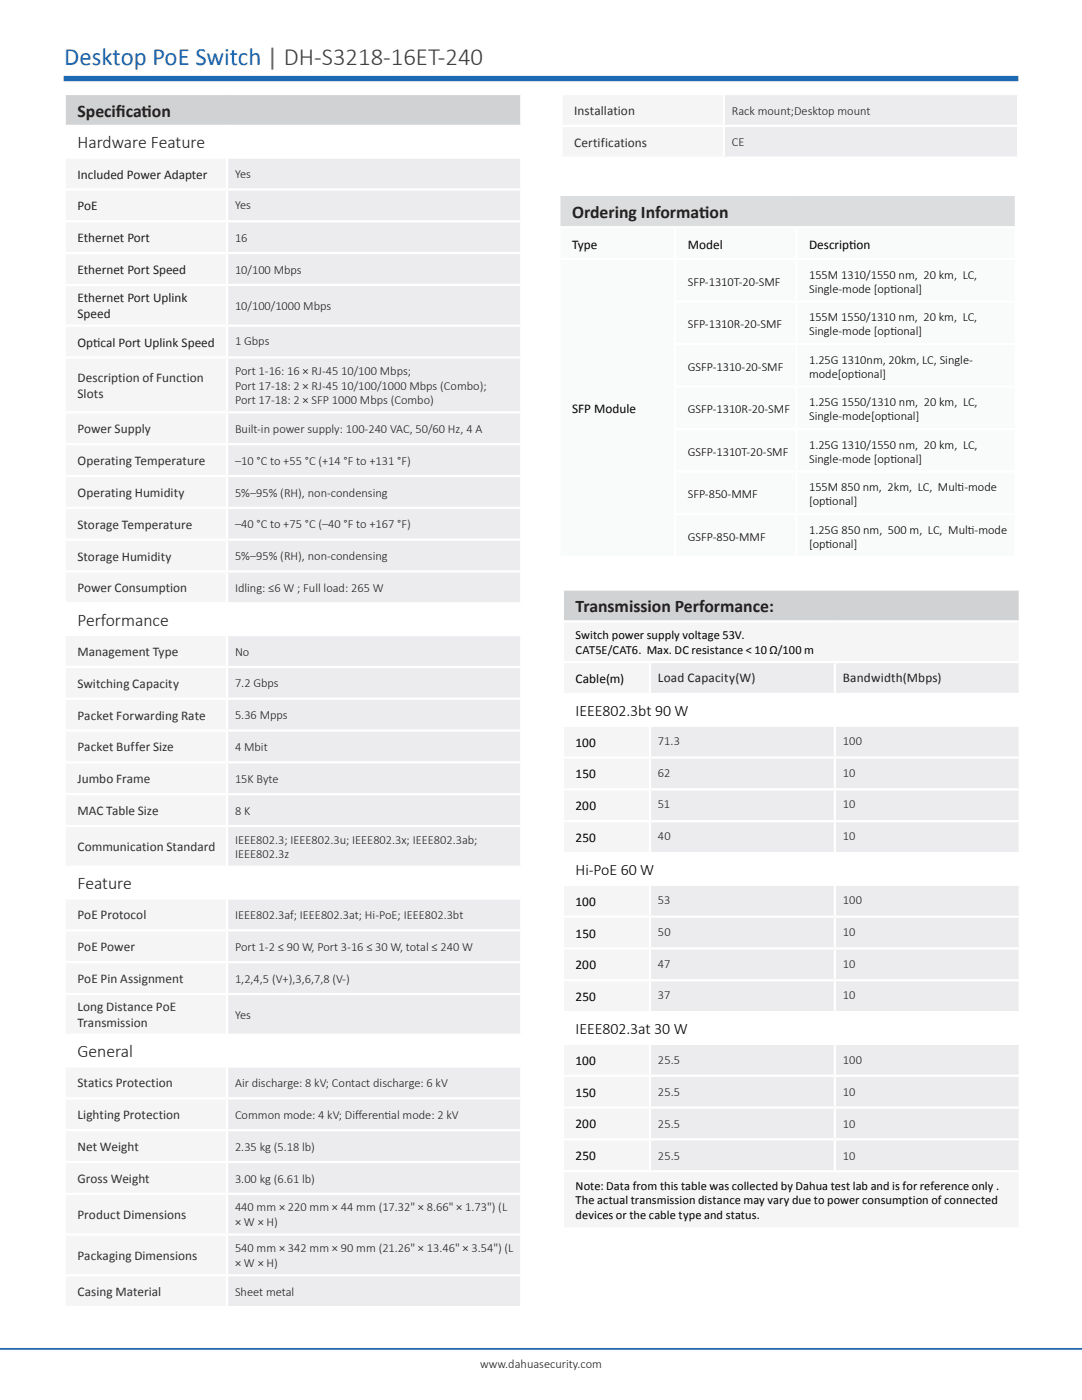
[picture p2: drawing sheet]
<svg xmlns="http://www.w3.org/2000/svg" width="216mm" height="279mm" viewBox="0 0 216 279" stroke-linecap="round" stroke-linejoin="round" font-family="sans-serif">
<defs><g id="words">
<text font-size="4.9" fill="#1e69b4" x="12.8" y="13">Desktop PoE Switch | DH-S3218-16ET-240</text>
<g font-size="3.5" fill="#231f20">
<text x="15.5" y="23.3">Specif</text>
<text x="23.1" y="23.3">icat</text>
<text x="28.3" y="23.3">ion</text>
<text x="15.5" y="29.6">Hardware Feature</text>
<text x="114.2" y="43.6">Ordering Informat</text>
<text x="139.5" y="43.6">ion</text>
<text x="15.5" y="124.9">Performance</text>
<text x="114.9" y="122.2">Transmission Performance:</text>
<text x="15.5" y="177.5">Feature</text>
<text x="15.5" y="211">General</text>
</g>
<g font-size="3.2">
<text x="114.9" y="142.9">IEEE802.3bt 90 W</text>
<text x="114.9" y="174.6">Hi-PoE 60 W</text>
<text x="114.9" y="206.4">IEEE802.3at 30 W</text>
</g>
<g font-size="2.6" fill="#312f30">
<text x="114.6" y="22.9">Installation</text>
<text x="114.6" y="29.3">Certifications</text>
<text x="15.5" y="76.2">Description of Function</text>
<text x="15.5" y="79.4">Slots</text>
<text x="15.5" y="86.5">Power Supply</text>
<text x="15.5" y="92.8">Operating Temperature</text>
<text x="15.5" y="99.2">Operating Humidity</text>
<text x="15.5" y="105.5">Storage Temperature</text>
<text x="15.5" y="111.9">Storage Humidity</text>
<text x="15.5" y="118.2">Power Consumption</text>
<text x="15.5" y="130.9">Management Type</text>
<text x="15.5" y="137.3">Switching Capacity</text>
<text x="15.5" y="143.6">Packet Forwarding Rate</text>
<text x="15.5" y="150">Packet Buffer Size</text>
<text x="15.5" y="156.3">Jumbo Frame</text>
<text x="15.5" y="162.7">MAC Table Size</text>
<text x="15.5" y="169.9">Communication Standard</text>
<text x="15.5" y="183.5">PoE Protocol</text>
<text x="15.5" y="189.8">PoE Power</text>
<text x="15.5" y="196.2">PoE Pin Assignment</text>
<text x="15.5" y="201.8">Long Distance PoE</text>
<text x="15.5" y="205">Transmission</text>
<text x="15.5" y="217">Statics Protection</text>
<text x="15.5" y="223.4">Lighting Protection</text>
<text x="15.5" y="229.7">Net Weight</text>
<text x="15.5" y="236.1">Gross Weight</text>
<text x="15.5" y="243.3">Product Dimensions</text>
<text x="15.5" y="251.4">Packaging Dimensions</text>
<text x="15.5" y="258.7">Casing Material</text>
</g>
<g font-size="2.6" fill="#231f20">
<text x="15.5" y="35.6">Included Power Adapter</text>
<text x="15.5" y="42">PoE</text>
<text x="15.5" y="48.3">Ethernet Port</text>
<text x="15.5" y="54.7">Ethernet Port Speed</text>
<text x="15.5" y="60.3">Ethernet Port Uplink</text>
<text x="15.5" y="63.5">Speed</text>
<text x="15.5" y="69.2">Opt</text>
<text x="18.6" y="69.2">ical Port Uplink Speed</text>
<text x="131.3" y="136">Load Capacity(W)</text>
<text x="168.2" y="136">Bandwidth(Mbps)</text>
</g>
<g font-size="2.6">
<text x="114.2" y="49.6">Type</text>
<text x="137.2" y="49.6">Model</text>
<text x="161.4" y="49.6">Descript</text>
<text x="169.4" y="49.6">ion</text>
<text x="114.2" y="82.5">SFP Module</text>
<text x="114.9" y="136.3">Cable(m)</text>
<text x="114.9" y="149">100</text>
<text x="114.9" y="155.4">150</text>
<text x="114.9" y="161.7">200</text>
<text x="114.9" y="168.1">250</text>
<text x="114.9" y="180.8">100</text>
<text x="114.9" y="187.1">150</text>
<text x="114.9" y="193.5">200</text>
<text x="114.9" y="199.8">250</text>
<text x="114.9" y="212.5">100</text>
<text x="114.9" y="218.9">150</text>
<text x="114.9" y="225.2">200</text>
<text x="114.9" y="231.6">250</text>
</g>
<g font-size="2.5" fill="#231f20">
<text x="146" y="22.9">Rack mount;Desktop mount</text>
<text x="146" y="29.2">CE</text>
<text x="46.9" y="35.6">Yes</text>
<text x="46.9" y="41.6">Yes</text>
<text x="46.9" y="48.3">16</text>
<text x="46.9" y="54.6">10/100 Mbps</text>
<text x="46.9" y="61.9">10/100/1000 Mbps</text>
<text x="46.9" y="68.8">1 Gbps</text>
<text x="46.9" y="74.8">Port 1-16: 16 × RJ-45 10/100 Mbps;</text>
<text x="46.9" y="77.7">Port 17-18: 2 × RJ-45 10/100/1000 Mbps (Combo);</text>
<text x="46.9" y="80.7">Port 17-18: 2 × SFP 1000 Mbps (Combo)</text>
<text x="46.9" y="86.4">Built-in power supply: 100-240 VAC, 50/60 Hz, 4 A</text>
<text x="46.9" y="92.7">–10 °C to +55 °C (+14 °F to +131 °F)</text>
<text x="46.9" y="99.1">5%–95% (RH), non-condensing</text>
<text x="46.9" y="105.4">–40 °C to +75 °C (–40 °F to +167 °F)</text>
<text x="46.9" y="111.8">5%–95% (RH), non-condensing</text>
<text x="46.9" y="118.1">Idling: ≤6 W ; Full load: 265 W</text>
<text x="46.9" y="130.8">No</text>
<text x="46.9" y="137.2">7.2 Gbps</text>
<text x="46.9" y="143.5">5.36 Mpps</text>
<text x="46.9" y="149.9">4 Mbit</text>
<text x="131.3" y="148.7">71.3</text>
<text x="168.2" y="148.7">100</text>
<text x="131.3" y="155">62</text>
<text x="168.2" y="155">10</text>
<text x="46.9" y="156.2">15K Byte</text>
<text x="131.3" y="161.4">51</text>
<text x="168.2" y="161.4">10</text>
<text x="46.9" y="162.6">8 K</text>
<text x="131.3" y="167.7">40</text>
<text x="168.2" y="167.7">10</text>
<text x="46.9" y="168.4">IEEE802.3; IEEE802.3u; IEEE802.3x; IEEE802.3ab;</text>
<text x="46.9" y="171.3">IEEE802.3z</text>
<text x="46.9" y="183.4">IEEE802.3af; IEEE802.3at; Hi-PoE; IEEE802.3bt</text>
<text x="131.3" y="180.4">53</text>
<text x="168.2" y="180.4">100</text>
<text x="46.9" y="189.8">Port 1-2 ≤ 90 W, Port 3-16 ≤ 30 W, total ≤ 240 W</text>
<text x="131.3" y="186.8">50</text>
<text x="168.2" y="186.8">10</text>
<text x="46.9" y="196.1">1,2,4,5 (V+),3,6,7,8 (V-)</text>
<text x="131.3" y="193.1">47</text>
<text x="168.2" y="193.1">10</text>
<text x="46.9" y="203.4">Yes</text>
<text x="131.3" y="199.5">37</text>
<text x="168.2" y="199.5">10</text>
<text x="131.3" y="212.4">25.5</text>
<text x="168.2" y="212.4">100</text>
<text x="46.9" y="217">Air discharge: 8 kV; Contact discharge: 6 kV</text>
<text x="131.3" y="218.8">25.5</text>
<text x="168.2" y="218.8">10</text>
<text x="46.9" y="223.3">Common mode: 4 kV; Dif</text>
<text x="70.9" y="223.3">ferent</text>
<text x="76.7" y="223.3">ial mode: 2 kV</text>
<text x="131.3" y="225.1">25.5</text>
<text x="168.2" y="225.1">10</text>
<text x="46.9" y="229.7">2.35 kg (5.18 lb)</text>
<text x="131.3" y="231.5">25.5</text>
<text x="168.2" y="231.5">10</text>
<text x="46.9" y="236">3.00 kg (6.61 lb)</text>
<text x="46.9" y="241.8">440 mm × 220 mm × 44 mm (17.32&quot; × 8.66&quot; × 1.73&quot;) (L</text>
<text x="46.9" y="244.7">× W × H)</text>
<text x="46.9" y="249.9">540 mm × 342 mm × 90 mm (21.26&quot; × 13.46&quot; × 3.54&quot;) (L</text>
<text x="46.9" y="252.9">× W × H)</text>
<text x="46.9" y="258.6">Sheet metal</text>
<text x="95.8" y="272.9">www.dahuasecurity.com</text>
</g>
<g font-size="2.5">
<text x="137.2" y="57">SFP-1310T-20-SMF</text>
<text x="161.4" y="55.6">155M 1310/1550 nm, 20 km, LC,</text>
<text x="161.4" y="58.4">Single-mode [opt</text>
<text x="177.7" y="58.4">ional]</text>
<text x="137.2" y="65.5">SFP-1310R-20-SMF</text>
<text x="161.4" y="64.1">155M 1550/1310 nm, 20 km, LC,</text>
<text x="161.4" y="66.9">Single-mode [opt</text>
<text x="177.7" y="66.9">ional]</text>
<text x="137.2" y="74">GSFP-1310-20-SMF</text>
<text x="161.4" y="72.6">1.25G 1310nm, 20km, LC, Single-</text>
<text x="161.4" y="75.4">mode[opt</text>
<text x="170.5" y="75.4">ional]</text>
<text x="137.2" y="82.4">GSFP-1310R-20-SMF</text>
<text x="161.4" y="81">1.25G 1550/1310 nm, 20 km, LC,</text>
<text x="161.4" y="83.9">Single-mode[opt</text>
<text x="177.1" y="83.9">ional]</text>
<text x="161.4" y="89.5">1.25G 1310/1550 nm, 20 km, LC,</text>
<text x="137.2" y="90.9">GSFP-1310T-20-SMF</text>
<text x="161.4" y="92.3">Single-mode [opt</text>
<text x="177.7" y="92.3">ional]</text>
<text x="137.2" y="99.4">SFP-850-MMF</text>
<text x="161.4" y="98">155M 850 nm, 2km, LC, Mult</text>
<text x="161.4" y="100.8">[opt</text>
<text x="164.7" y="100.8">ional]</text>
<text x="191.1" y="98">i-mode</text>
<text x="137.2" y="107.9">GSFP-850-MMF</text>
<text x="161.4" y="106.5">1.25G 850 nm, 500 m, LC, Mult</text>
<text x="193.1" y="106.5">i-mode</text>
<text x="161.4" y="109.3">[opt</text>
<text x="164.7" y="109.3">ional]</text>
<text x="114.9" y="127.5">Switch power supply voltage 53V.</text>
<text x="114.9" y="130.5">CAT5E/CAT6. Max. DC resistance &lt; 10 Ω/100 m</text>
<text x="114.9" y="237.4">Note: Data from this table was collected by Dahua test lab and is for reference only .</text>
<text x="114.9" y="240.4">The actual transmission distance may vary due to power consumption of connected</text>
<text x="114.9" y="243.3">devices or the cable type and status.</text>
</g>
</g></defs>
<path d="M0 269.2h215.9" fill="none" stroke="#1e69b4" stroke-width=".35"/>
<path d="M12.7 15.7h190.5" fill="none" stroke="#1e69b4" stroke-width="1.1" stroke-linecap="butt"/>
<path d="M12.9 18.8h91.1v6.3h-91.1z" fill="#d1d2d4"/>
<path d="M12.9 25.1h91.1v6.4h-91.1zM12.9 120.4h91.1v6.3h-91.1zM12.9 173h91.1v6.3h-91.1zM12.9 206.5h91.1v6.4h-91.1z" fill="#fff"/>
<path d="M12.9 31.5h32.4v6.3h-32.4zM12.9 37.8h32.4v6.4h-32.4z" fill="#f5f5f6"/>
<path d="M45.3 31.5h58.7v6.3h-58.7zM45.3 37.8h58.7v6.4h-58.7z" fill="#ececee"/>
<path d="M12.9 44.2h32.4v6.3h-32.4z" fill="#f5f5f6"/>
<path d="M45.3 44.2h58.7v6.3h-58.7z" fill="#ececee"/>
<path d="M12.9 50.5h32.4v6.4h-32.4zM12.9 65h32.4v6.3h-32.4z" fill="#f5f5f6"/>
<path d="M45.3 50.5h58.7v6.4h-58.7zM45.3 65h58.7v6.3h-58.7z" fill="#ececee"/>
<path d="M12.9 56.9h32.4v8.1h-32.4z" fill="#f5f5f6"/>
<path d="M45.3 56.9h58.7v8.1h-58.7z" fill="#ececee"/>
<path d="M12.9 71.3h32.4v11h-32.4zM12.9 82.3h32.4v6.3h-32.4zM12.9 88.6h32.4v6.4h-32.4zM12.9 95h32.4v6.3h-32.4z" fill="#f5f5f6"/>
<path d="M45.3 71.3h58.7v11h-58.7zM45.3 82.3h58.7v6.3h-58.7zM45.3 88.6h58.7v6.4h-58.7zM45.3 95h58.7v6.3h-58.7z" fill="#ececee"/>
<path d="M12.9 101.3h32.4v6.4h-32.4zM12.9 107.7h32.4v6.3h-32.4zM12.9 114h32.4v6.4h-32.4z" fill="#f5f5f6"/>
<path d="M45.3 101.3h58.7v6.4h-58.7zM45.3 107.7h58.7v6.3h-58.7zM45.3 114h58.7v6.4h-58.7z" fill="#ececee"/>
<path d="M12.9 126.7h32.4v6.4h-32.4zM12.9 133.1h32.4v6.3h-32.4zM12.9 139.4h32.4v6.4h-32.4zM12.9 145.8h32.4v6.3h-32.4z" fill="#f5f5f6"/>
<path d="M45.3 126.7h58.7v6.4h-58.7zM45.3 133.1h58.7v6.3h-58.7zM45.3 139.4h58.7v6.4h-58.7zM45.3 145.8h58.7v6.3h-58.7z" fill="#ececee"/>
<path d="M12.9 152.1h32.4v6.4h-32.4zM12.9 158.5h32.4v6.3h-32.4z" fill="#f5f5f6"/>
<path d="M45.3 152.1h58.7v6.4h-58.7zM45.3 158.5h58.7v6.3h-58.7z" fill="#ececee"/>
<path d="M12.9 164.8h32.4v8.2h-32.4z" fill="#f5f5f6"/>
<path d="M45.3 164.8h58.7v8.2h-58.7z" fill="#ececee"/>
<path d="M12.9 179.3h32.4v6.4h-32.4z" fill="#f5f5f6"/>
<path d="M45.3 179.3h58.7v6.4h-58.7z" fill="#ececee"/>
<path d="M12.9 185.7h32.4v6.3h-32.4zM12.9 192h32.4v6.4h-32.4zM12.9 198.4h32.4v8.1h-32.4z" fill="#f5f5f6"/>
<path d="M45.3 185.7h58.7v6.3h-58.7zM45.3 192h58.7v6.4h-58.7zM45.3 198.4h58.7v8.1h-58.7z" fill="#ececee"/>
<path d="M12.9 212.9h32.4v6.3h-32.4zM12.9 219.2h32.4v6.4h-32.4zM12.9 225.6h32.4v6.3h-32.4zM12.9 231.9h32.4v6.4h-32.4zM12.9 254.5h32.4v6.4h-32.4z" fill="#f5f5f6"/>
<path d="M45.3 212.9h58.7v6.3h-58.7zM45.3 219.2h58.7v6.4h-58.7zM45.3 225.6h58.7v6.3h-58.7zM45.3 231.9h58.7v6.4h-58.7zM45.3 254.5h58.7v6.4h-58.7z" fill="#ececee"/>
<path d="M12.9 238.3h32.4v8.1h-32.4zM12.9 246.4h32.4v8.1h-32.4z" fill="#f5f5f6"/>
<path d="M45.3 238.3h58.7v8.1h-58.7zM45.3 246.4h58.7v8.1h-58.7z" fill="#ececee"/>
<g fill="none" stroke="#fff" stroke-width=".44">
<path d="M12.7 18.8h91.5M12.9 19v5.9M104 19v5.9M12.7 25.1h91.5M12.7 31.5h91.5M12.7 37.8h91.5M12.9 25.3v5.9M12.9 31.7v5.9M12.9 38v5.9M45.3 31.7v5.9M45.3 38v5.9M104 25.3v5.9"/>
<path d="M104 31.7v5.9M104 38v5.9M12.7 44.2h91.5M12.7 50.5h91.5M12.7 56.9h91.5M12.9 44.4v5.9M12.9 50.7v5.9M12.9 57.1v7.7M45.3 44.4v5.9M45.3 50.7v5.9M45.3 57.1v7.7M104 44.4v5.9"/>
<path d="M104 50.7v5.9M104 57.1v7.7M12.7 65h91.5M12.7 71.3h91.5M12.9 65.2v5.9M12.9 71.6v10.5M45.3 65.2v5.9M45.3 71.6v10.5M104 65.2v5.9M104 71.6v10.5M12.7 82.3h91.5M12.7 88.6h91.5"/>
<path d="M12.7 95h91.5M12.9 82.5v5.9M12.9 88.9v5.9M12.9 95.2v5.9M45.3 82.5v5.9M45.3 88.9v5.9M45.3 95.2v5.9M104 82.5v5.9M104 88.9v5.9M104 95.2v5.9M12.7 101.3h91.5M12.7 107.7h91.5"/>
<path d="M12.7 114h91.5M12.9 101.6v5.9M12.9 107.9v5.9M12.9 114.3v5.9M45.3 101.6v5.9M45.3 107.9v5.9M45.3 114.3v5.9M104 101.6v5.9M104 107.9v5.9M104 114.3v5.9M12.7 120.4h91.5M12.7 126.7h91.5"/>
<path d="M12.7 133.1h91.5M12.7 139.4h91.5M12.9 120.6v5.9M12.9 127v5.9M12.9 133.3v5.9M12.9 139.7v5.9M45.3 127v5.9M45.3 133.3v5.9M45.3 139.7v5.9M104 120.6v5.9M104 127v5.9M104 133.3v5.9"/>
<path d="M104 139.7v5.9M12.7 158.5h91.5M12.7 145.8h91.5M12.7 152.1h91.5M12.9 146v5.9M12.9 152.4v5.9M12.9 158.7v5.9M45.3 146v5.9M45.3 152.4v5.9M45.3 158.7v5.9M104 146v5.9M104 152.4v5.9"/>
<path d="M104 158.7v5.9M12.7 164.8h91.5M12.7 173h91.5M12.7 179.3h91.5M12.9 165.1v7.7M12.9 173.2v5.9M12.9 179.5v6M45.3 165.1v7.7M45.3 179.5v6M104 165.1v7.7M104 173.2v5.9M104 179.5v6"/>
<path d="M12.7 185.7h91.5M12.7 192h91.5M12.7 198.4h91.5M12.9 185.9v5.9M12.9 192.2v6M12.9 198.6v7.7M45.3 185.9v5.9M45.3 192.2v6M45.3 198.6v7.7M104 185.9v5.9M104 192.2v6M104 198.6v7.7"/>
<path d="M12.7 219.2h91.5M12.7 206.5h91.5M12.7 212.9h91.5M12.9 206.7v5.9M12.9 213.1v5.9M12.9 219.4v5.9M45.3 213.1v5.9M45.3 219.4v5.9M104 206.7v5.9M104 213.1v5.9M104 219.4v5.9M12.7 225.6h91.5"/>
<path d="M12.7 231.9h91.5M12.7 238.3h91.5M12.9 225.8v5.9M12.9 232.1v5.9M12.9 238.5v7.7M45.3 225.8v5.9M45.3 232.1v5.9M45.3 238.5v7.7M104 225.8v5.9M104 232.1v5.9M104 238.5v7.7M12.7 246.4h91.5"/>
<path d="M12.7 254.5h91.5M12.9 246.6v7.7M12.9 254.7v5.9M45.3 246.6v7.7M45.3 254.7v5.9M104 246.6v7.7M104 254.7v5.9M12.7 260.9h91.5"/>
</g>
<path d="M112.1 18.8h32.3v6.3h-32.3zM112.1 25.1h32.3v6.4h-32.3z" fill="#f5f5f6"/>
<path d="M144.4 18.8h58.7v6.3h-58.7zM144.4 25.1h58.7v6.4h-58.7z" fill="#ececee"/>
<path d="M111.8 18.8h91.6M112.1 19v5.9M144.4 19v5.9M203.1 19v5.9M111.8 25.1h91.6M111.8 31.5h91.6M112.1 25.3v5.9M144.4 25.3v5.9M203.1 25.3v5.9" fill="none" stroke="#fff" stroke-width=".44"/>
<path d="M111.6 38.9h91.1v6.4h-91.1z" fill="#dbddde"/>
<g fill="#f9fafa">
<path d="M111.6 45.3h23.1v6.4h-23.1zM134.7 45.3h24.2v6.4h-24.2zM158.9 45.3h43.8v6.4h-43.8zM111.6 51.7h23.1v59.4h-23.1zM134.7 102.6h24.2v8.5h-24.2zM158.9 102.6h43.8v8.5h-43.8z"/>
<path d="M134.7 51.7h24.2v8.5h-24.2zM158.9 51.7h43.8v8.5h-43.8zM134.7 60.2h24.2v8.5h-24.2zM158.9 60.2h43.8v8.5h-43.8zM134.7 68.7h24.2v8.5h-24.2zM158.9 68.7h43.8v8.5h-43.8zM134.7 77.2h24.2v8.4h-24.2zM158.9 77.2h43.8v8.4h-43.8zM134.7 85.6h24.2v8.5h-24.2zM158.9 85.6h43.8v8.5h-43.8zM134.7 94.1h24.2v8.5h-24.2zM158.9 94.1h43.8v8.5h-43.8z"/>
</g>
<g fill="none" stroke="#fff" stroke-width=".44">
<path d="M111.4 38.9h91.5M111.6 39.1v6M202.7 39.1v6M111.4 45.3h91.5M111.4 51.7h91.5M111.6 45.6v5.9M111.6 51.9v59M134.7 45.6v5.9M134.7 51.9v8.1M158.9 45.6v5.9M158.9 51.9v8.1M202.7 45.6v5.9"/>
<path d="M202.7 51.9v8.1M134.5 60.2h68.4M134.5 68.7h68.4M134.5 77.2h68.4M134.7 60.4v8M134.7 68.9v8M134.7 77.4v8M158.9 60.4v8M158.9 68.9v8M158.9 77.4v8M202.7 60.4v8M202.7 68.9v8"/>
<path d="M202.7 77.4v8M134.5 85.6h68.4M134.5 94.1h68.4M134.7 85.9v8M134.7 94.3v8.1M158.9 85.9v8M158.9 94.3v8.1M202.7 85.9v8M202.7 94.3v8.1M111.4 111.1h91.5M134.5 102.6h68.4M134.7 102.8v8.1"/>
<path d="M158.9 102.8v8.1M202.7 102.8v8.1"/>
</g>
<path d="M112.3 117.7h91.2v6.3h-91.2z" fill="#d1d2d4"/>
<g fill="#f5f5f6">
<path d="M112.3 124h91.2v8.1h-91.2z"/>
<path d="M112.3 132.1h17.4v6.4h-17.4z"/>
</g>
<path d="M129.7 132.1h36.9v6.4h-36.9zM166.6 132.1h36.9v6.4h-36.9z" fill="#ececee"/>
<path d="M112.3 138.5h91.2v6.3h-91.2zM112.3 170.2h91.2v6.4h-91.2zM112.3 202h54.3v6.3h-54.3zM166.6 202h36.9v6.3h-36.9z" fill="#fff"/>
<path d="M112.3 144.8h17.4v6.4h-17.4zM112.3 151.2h17.4v6.3h-17.4zM112.3 157.5h17.4v6.4h-17.4zM112.3 163.9h17.4v6.3h-17.4z" fill="#f5f5f6"/>
<path d="M129.7 144.8h36.9v6.4h-36.9zM166.6 144.8h36.9v6.4h-36.9zM129.7 151.2h36.9v6.3h-36.9zM166.6 151.2h36.9v6.3h-36.9zM129.7 157.5h36.9v6.4h-36.9zM166.6 157.5h36.9v6.4h-36.9zM129.7 163.9h36.9v6.3h-36.9zM166.6 163.9h36.9v6.3h-36.9zM129.7 176.6h36.9v6.3h-36.9zM166.6 176.6h36.9v6.3h-36.9zM129.7 182.9h36.9v6.4h-36.9zM166.6 182.9h36.9v6.4h-36.9zM129.7 189.3h36.9v6.3h-36.9zM166.6 189.3h36.9v6.3h-36.9zM129.7 195.6h36.9v6.4h-36.9zM166.6 195.6h36.9v6.4h-36.9z" fill="#ececee"/>
<g fill="#f5f5f6">
<path d="M112.3 176.6h17.4v6.3h-17.4zM112.3 182.9h17.4v6.4h-17.4zM112.3 189.3h17.4v6.3h-17.4zM112.3 195.6h17.4v6.4h-17.4z"/>
<path d="M112.3 208.3h17.4v6.4h-17.4zM112.3 214.7h17.4v6.3h-17.4zM112.3 221h17.4v6.4h-17.4zM112.3 227.4h17.4v6.3h-17.4zM112.3 233.7h91.2v11.5h-91.2z"/>
</g>
<path d="M129.7 208.3h36.9v6.4h-36.9zM166.6 208.3h36.9v6.4h-36.9zM129.7 214.7h36.9v6.3h-36.9zM166.6 214.7h36.9v6.3h-36.9zM129.7 221h36.9v6.4h-36.9zM166.6 221h36.9v6.4h-36.9zM129.7 227.4h36.9v6.3h-36.9zM166.6 227.4h36.9v6.3h-36.9z" fill="#ececee"/>
<g fill="none" stroke="#fff" stroke-width=".44">
<path d="M112.1 117.7h91.6M112.3 117.9v5.9M203.5 117.9v5.9M112.1 124h91.6M112.1 132.1h91.6M112.1 138.5h91.6M112.3 124.2v7.7M112.3 132.4v5.9M112.3 138.7v5.9M129.7 132.4v5.9M166.6 132.4v5.9M203.5 124.2v7.7"/>
<path d="M203.5 132.4v5.9M203.5 138.7v5.9M112.1 144.8h91.6M112.1 151.2h91.6M112.1 157.5h91.6M112.3 145.1v5.9M112.3 151.4v5.9M112.3 157.8v5.9M129.7 145.1v5.9M129.7 151.4v5.9M129.7 157.8v5.9M166.6 145.1v5.9"/>
<path d="M166.6 151.4v5.9M166.6 157.8v5.9M203.5 145.1v5.9M203.5 151.4v5.9M203.5 157.8v5.9M112.1 170.2h91.6M112.1 176.6h91.6M112.1 163.9h91.6M112.3 164.1v5.9M112.3 170.5v5.9M112.3 176.8v5.9M129.7 164.1v5.9"/>
<path d="M129.7 176.8v5.9M166.6 164.1v5.9M166.6 176.8v5.9M203.5 164.1v5.9M203.5 170.5v5.9M203.5 176.8v5.9M112.1 182.9h91.6M112.1 189.3h91.6M112.1 195.6h91.6M112.3 183.2v5.9M112.3 189.5v5.9M112.3 195.9v5.9"/>
<path d="M129.7 183.2v5.9M129.7 189.5v5.9M129.7 195.9v5.9M166.6 183.2v5.9M166.6 189.5v5.9M166.6 195.9v5.9M203.5 183.2v5.9M203.5 189.5v5.9M203.5 195.9v5.9M112.1 202h91.6M112.1 208.3h91.6M112.1 214.7h91.6"/>
<path d="M112.3 202.2v5.9M112.3 208.6v5.9M112.3 214.9v5.9M129.7 208.6v5.9M129.7 214.9v5.9M166.6 202.2v5.9M166.6 208.6v5.9M166.6 214.9v5.9M203.5 202.2v5.9M203.5 208.6v5.9M203.5 214.9v5.9M112.1 233.7h91.6"/>
<path d="M112.1 221h91.6M112.1 227.4h91.6M112.3 221.3v5.9M112.3 227.6v5.9M112.3 234v10.9M129.7 221.3v5.9M129.7 227.6v5.9M166.6 221.3v5.9M166.6 227.6v5.9M203.5 221.3v5.9M203.5 227.6v5.9M203.5 234v10.9"/>
<path d="M112.1 245.2h91.6"/>
</g>
<use href="#words"/>
</svg>
